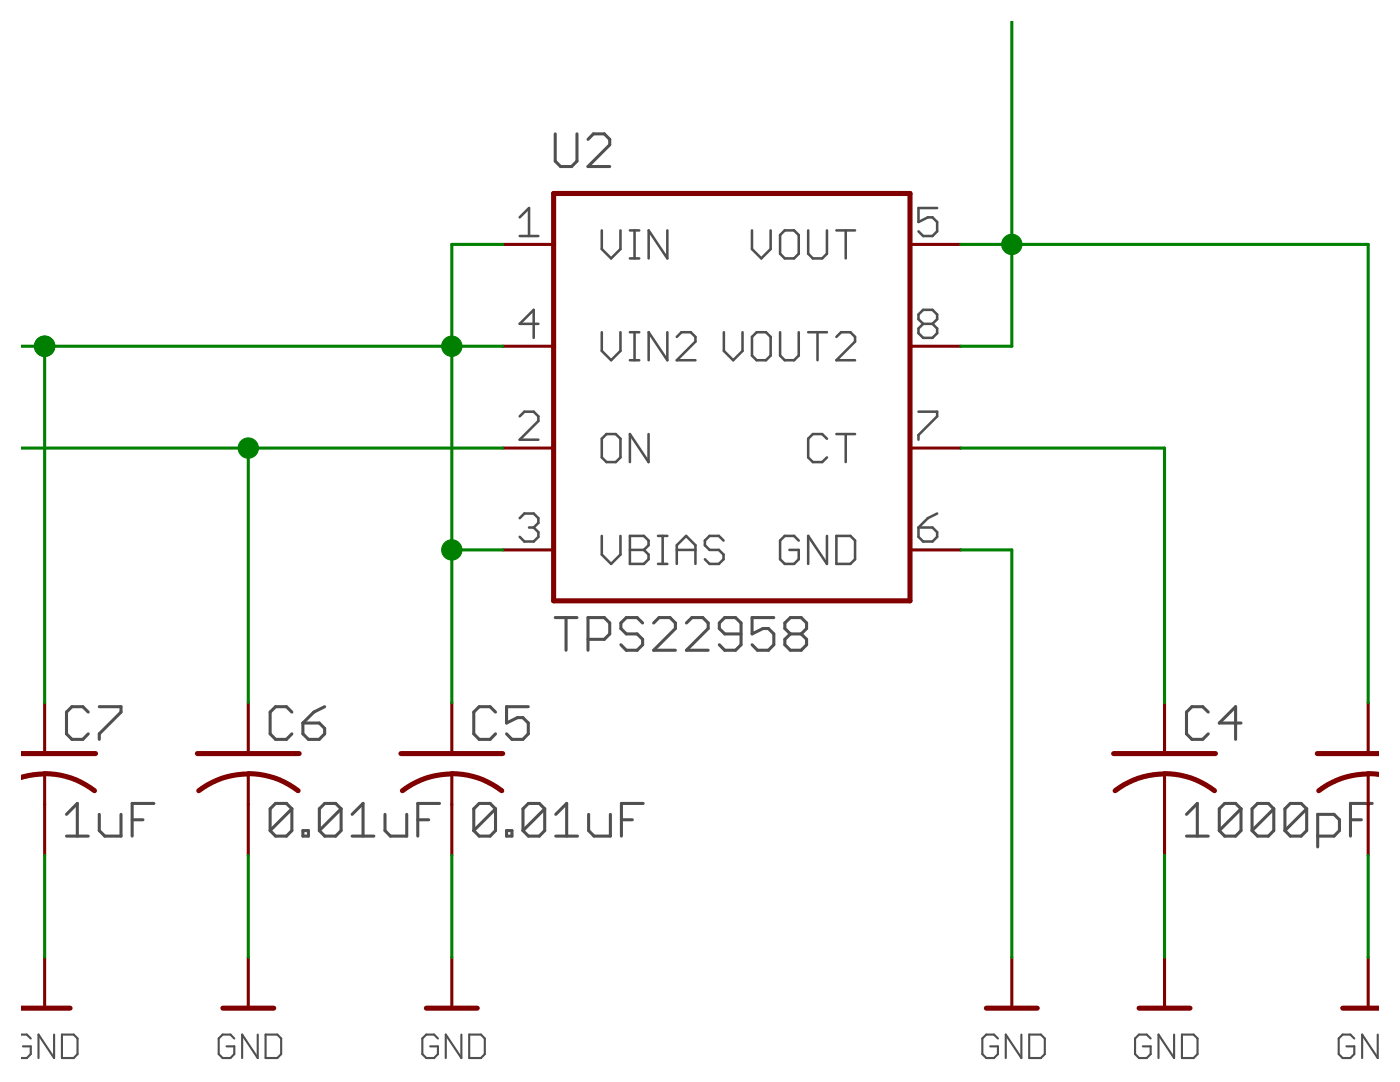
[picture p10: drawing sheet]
<svg xmlns="http://www.w3.org/2000/svg" width="279mm" height="216mm" viewBox="0 0 279 216" stroke-linecap="round" stroke-linejoin="round" font-family="sans-serif">
<g fill="none" stroke="#505050" stroke-width=".61">
<path d="M110.8 26.7v5.5l1.1 1h2.2l1-1v-5.5M117.3 27.8l1.1-1.1h2.2l1.1 1.1v1.1l-4.4 4.3h4.4M110.8 123.2h4.3M113 123.2v6.6M117.3 127.6h3.3l1.1-1.1v-2.2l-1.1-1.1h-3.3v6.6M128.2 124.3l-1.1-1.1h-2.1l-1.1 1.1v1.1l1.1 1.1h2.1l1.1 1.1v1.1l-1.1 1.1h-2.1l-1.1-1.1M130.5 124.3l1-1.1h2.2l1.1 1.1v1.1l-4.3 4.4h4.3M137 124.3l1.1-1.1h2.2l1 1.1v1.1l-4.3 4.4h4.3M147.9 126.5h-3.3l-1-1.1v-1.1l1-1.1h2.2l1.1 1.1v4.4l-1.1 1.1h-2.2l-1-1.1M154.4 123.2h-4.3v3.3l2.2-1.1h1.1l1 1.1v2.2l-1 1.1h-2.2l-1.1-1.1M157.7 126.5l-1.1-1.1v-1.1l1.1-1.1h2.2l1.1 1.1v1.1l-1.1 1.1M157.7 126.5h2.2"/>
<path d="M157.7 126.5l-1.1 1.1v1.1l1.1 1.1h2.2l1.1-1.1v-1.1l-1.1-1.1M17.6 142.1l-1.1-1.1h-2.1l-1.1 1.1v4.3l1.1 1.1h2.1l1.1-1.1M19.8 141h4.4v1.1l-4.4 4.3v1.1M58.3 142.1l-1.1-1.1h-2.2l-1.1 1.1v4.3l1.1 1.1h2.2l1.1-1.1M60.5 144.3h3.2l1.1 1.1v1l-1.1 1.1h-2.1l-1.1-1.1zM64.8 141l-2.2 1.1-2.1 2.2M98.9 142.1l-1.1-1.1h-2.2l-1 1.1v4.3l1 1.1h2.2l1.1-1.1M105.4 141h-4.3v3.3l2.2-1.1h1.1l1 1.1v2.1l-1 1.1h-2.2l-1.1-1.1M241.1 142.1l-1.1-1.1h-2.1l-1.1 1.1v4.3l1.1 1.1h2.1l1.1-1.1M247.7 144.3h-4.4l3.3-3.3v6.5M13.3 162.5l2.1-2.2v6.5M13.3 166.8h4.3"/>
<path d="M19.8 162.5v3.2l1.1 1.1h3.3v-4.3M26.4 163.6h2.1M30.7 160.3h-4.3v6.5M58.3 161.4v4.3l-1.1 1.1h-2.2l-1.1-1.1M58.3 161.4l-1.1-1.1h-2.2l-1.1 1.1v4.3M58.3 161.4l-4.4 4.3M60.5 165.7h1.1v1.1h-1.1zM68.1 161.4v4.3l-1.1 1.1h-2.2l-1.1-1.1M68.1 161.4l-1.1-1.1h-2.2l-1.1 1.1v4.3M68.1 161.4l-4.4 4.3M70.3 166.8h4.3M70.3 162.5l2.2-2.2v6.5"/>
<path d="M76.8 162.5v3.2l1.1 1.1h3.3v-4.3M83.4 163.6h2.2M87.7 160.3h-4.3v6.5M98.9 161.4v4.3l-1.1 1.1h-2.2l-1-1.1M98.9 161.4l-1.1-1.1h-2.2l-1 1.1v4.3M98.9 161.4l-4.3 4.3M101.1 165.7h1.1v1.1h-1.1zM108.7 161.4v4.3l-1.1 1.1h-2.1l-1.1-1.1M108.7 161.4l-1.1-1.1h-2.1l-1.1 1.1v4.3M108.7 161.4l-4.3 4.3M110.9 166.8h4.4M110.9 162.5l2.2-2.2v6.5"/>
<path d="M117.5 162.5v3.2l1.1 1.1h3.2v-4.3M124 163.6h2.2M128.4 160.3h-4.4v6.5M236.8 166.8h4.3M236.8 162.5l2.2-2.2v6.5M247.7 161.4v4.3l-1.1 1.1h-2.2l-1.1-1.1M247.7 161.4l-1.1-1.1h-2.2l-1.1 1.1v4.3M247.7 161.4l-4.4 4.3M254.2 161.4v4.3l-1.1 1.1h-2.1l-1.1-1.1M254.2 161.4l-1.1-1.1h-2.1l-1.1 1.1v4.3M254.2 161.4l-4.3 4.3M260.8 161.4v4.3l-1.1 1.1h-2.2l-1.1-1.1"/>
<path d="M260.8 161.4l-1.1-1.1h-2.2l-1.1 1.1v4.3M260.8 161.4l-4.4 4.3M263 166.8h3.2l1.1-1.1v-2.1l-1.1-1.1h-3.2v6.5M269.5 163.6h2.2M273.9 160.3h-4.4v6.5"/>
</g>
<g fill="none" stroke="#505050" stroke-width=".42">
<path d="M4.1 206.4h1.3l.7 .8M4.6 208.8h1.5v1.5l-.7 .8h-1.3M10.8 206.4v4.7l-3.1-4.7v4.7M12.4 206.4h2.3l.8 .8v3.1l-.8 .8h-2.3zM46.8 207.2l-.8-.8h-1.6l-.8 .8v3.1l.8 .8h1.6l.8-.8v-1.5h-1.6M51.4 206.4v4.7l-3.1-4.7v4.7M53 206.4h2.4l.7 .8v3.1l-.7 .8h-2.4zM87.4 207.2l-.8-.8h-1.5l-.8 .8v3.1l.8 .8h1.5l.8-.8v-1.5h-1.5M92.1 206.4v4.7l-3.1-4.7v4.7M93.6 206.4h2.4l.8 .8v3.1l-.8 .8h-2.4zM199.2 207.2l-.8-.8h-1.6l-.8 .8v3.1l.8 .8h1.6l.8-.8v-1.5h-1.6M203.8 206.4v4.7l-3.1-4.7v4.7"/>
<path d="M205.4 206.4h2.3l.8 .8v3.1l-.8 .8h-2.3zM229.6 207.2l-.7-.8h-1.6l-.8 .8v3.1l.8 .8h1.6l.7-.8v-1.5h-1.5M234.3 206.4v4.7l-3.1-4.7v4.7M235.9 206.4h2.3l.8 .8v3.1l-.8 .8h-2.3zM270.3 207.2l-.8-.8h-1.6l-.7 .8v3.1l.7 .8h1.6l.8-.8v-1.5h-1.6M275 206.4v4.7l-3.2-4.7v4.7"/>
</g>
<g fill="none" stroke="#505050" stroke-width=".51">
<path d="M103.7 43.4l1.9-1.9v5.6M103.7 47.1h3.7M120.1 46v3.7l1.9 1.9 1.8-1.9v-3.7M125.7 51.6h1.9M125.7 46h1.9M126.6 46v5.6M133.2 46v5.6l-3.7-5.6v5.6M150.1 46v3.7l1.8 1.9 1.9-1.9v-3.7M155.7 46.9l.9-.9h1.9l.9 .9v3.7l-.9 1h-1.9l-.9-1zM161.3 46v4.6l.9 1h1.9l.9-1v-4.6M166.9 46h3.7M168.8 46v5.6"/>
<path d="M187 41.5h-3.7v2.8l1.9-.9h.9l.9 .9v1.9l-.9 .9h-1.9l-.9-.9M107.4 64.6h-3.7l2.8-2.8v5.6M120.1 66.3v3.7l1.9 1.9 1.8-1.9v-3.7M125.7 71.9h1.9M125.7 66.3h1.9M126.6 66.3v5.6M133.2 66.3v5.6l-3.7-5.6v5.6M135.1 67.2l.9-.9h1.9l.9 .9v1l-3.7 3.7h3.7M144.5 66.3v3.7l1.8 1.9 1.9-1.9v-3.7M150.1 67.2l.9-.9h1.9l.9 .9v3.8l-.9 .9h-1.9l-.9-.9zM155.7 66.3v4.7l.9 .9h1.9l.9-.9v-4.7M161.3 66.3h3.7"/>
<path d="M163.2 66.3v5.6M166.9 67.2l1-.9h1.8l.9 .9v1l-3.7 3.7h3.7M184.2 64.6h1.9M184.2 64.6l-.9-.9v-.9l.9-1h1.9l.9 1v.9l-.9 .9M184.2 64.6l-.9 1v.9l.9 .9h1.9l.9-.9v-.9l-.9-1M103.7 83.1l.9-1h1.9l.9 1v.9l-3.7 3.7h3.7M121 86.6h1.9l.9 .9v3.8l-.9 .9h-1.9l-.9-.9v-3.8zM129.4 86.6v5.6l-3.7-5.6v5.6M165 87.5l-.9-.9h-1.9l-.9 .9v3.8l.9 .9h1.9l.9-.9M166.9 86.6h3.7M168.8 86.6v5.6M183.3 82.1h3.7v1l-3.7 3.7v.9"/>
<path d="M103.7 103.4l.9-.9h1.9l.9 .9v.9l-.9 1M105.6 105.3h.9M106.5 105.3l.9 .9v.9l-.9 1h-1.9l-.9-1M120.1 106.9v3.8l1.9 1.8 1.8-1.8v-3.8M125.7 106.9h2.8l.9 1v.9l-.9 .9 .9 1v.9l-.9 .9h-2.8zM125.7 109.7h2.8M131.3 106.9h1.9M131.3 112.5h1.9M132.2 106.9v5.6M135.1 112.5v-3.7l1.8-1.9 1.9 1.9v3.7M135.1 109.7h3.7M144.4 107.9l-.9-1h-1.9l-.9 1v.9l.9 .9h1.9l.9 1v.9l-.9 .9h-1.9l-.9-.9"/>
<path d="M159.4 107.9l-.9-1h-1.9l-.9 1v3.7l.9 .9h1.9l.9-.9v-1.9h-1.9M165 106.9v5.6l-3.7-5.6v5.6M166.9 106.9h2.8l.9 1v3.7l-.9 .9h-2.8zM183.3 105.3h2.8l.9 .9v.9l-.9 1h-1.9l-.9-1zM187 102.5l-1.8 .9-1.9 1.9"/>
</g>
<g fill="none" stroke="#800000" stroke-width=".61">
<path d="M100.3 48.8h10.2M181.6 48.8h10.2M100.3 69.1h10.2M181.6 69.1h10.2M100.3 89.4h10.2M181.6 89.4h10.2M100.3 109.7h10.2M181.6 109.7h10.2M8.9 140.2v10.2M8.9 154.4v16.3M49.6 140.2v10.2M49.6 154.4v16.3"/>
<path d="M90.2 140.2v10.2M90.2 154.4v16.3M232.4 140.2v10.2M232.4 154.4v16.3M273 140.2v10.2M273 154.4v16.3M8.9 191v10.2M49.6 191v10.2M90.2 191v10.2M201.9 191v10.2M232.4 191v10.2M273 191v10.2"/>
</g>
<g fill="none" stroke="#800000" stroke-width="1">
<path d="M110.5 38.6h71.1v81.3h-71.1zM4.1 150.4h15M8.9 154.4a16.1 16.1 0 0 1 10 3.4M8.9 154.4l-2.1 .2-2.7 .5M39.4 150.4h20.3M49.6 154.4a16.1 16.1 0 0 1 9.9 3.4M49.6 154.4a16 16 0 0 0-9.9 3.4M80 150.4h20.3M90.2 154.4a16.1 16.1 0 0 1 9.9 3.4M90.2 154.4a16 16 0 0 0-9.9 3.4M222.2 150.4h20.4M232.4 154.4a16.1 16.1 0 0 1 10 3.4"/>
<path d="M232.4 154.4a16 16 0 0 0-9.9 3.4M262.9 150.4h12.4M273 154.4l2.3 .1M273 154.4a16 16 0 0 0-9.8 3.4M4.1 201.2h9.9M44.5 201.2h10.1M85.1 201.2h10.1M196.8 201.2h10.2M227.3 201.2h10.2M268 201.2h7.3"/>
</g>
<g fill="none" stroke="#008000" stroke-width=".61">
<path d="M201.9 4.1v65h-10.1M100.3 48.8h-10.1v91.4M191.8 48.8h81.2v91.4M4.1 69.1h96.2M8.9 69.1v71.1M4.1 89.4h96.2M49.6 89.4v50.8M191.8 89.4h40.6v50.8M90.2 109.7h10.1M191.8 109.7h10.1v81.3M8.9 170.7v20.3M49.6 170.7v20.3"/>
<path d="M90.2 170.7v20.3M232.4 170.7v20.3M273 170.7v20.3"/>
</g>
<g fill="#008000" stroke="#008000" stroke-width=".2">
<circle cx="8.9" cy="69.1" r="2.03"/>
<circle cx="90.2" cy="69.1" r="2.03"/>
<circle cx="90.2" cy="109.7" r="2.03"/>
<circle cx="49.6" cy="89.4" r="2.03"/>
<circle cx="201.9" cy="48.8" r="2.03"/>
</g>
</svg>
